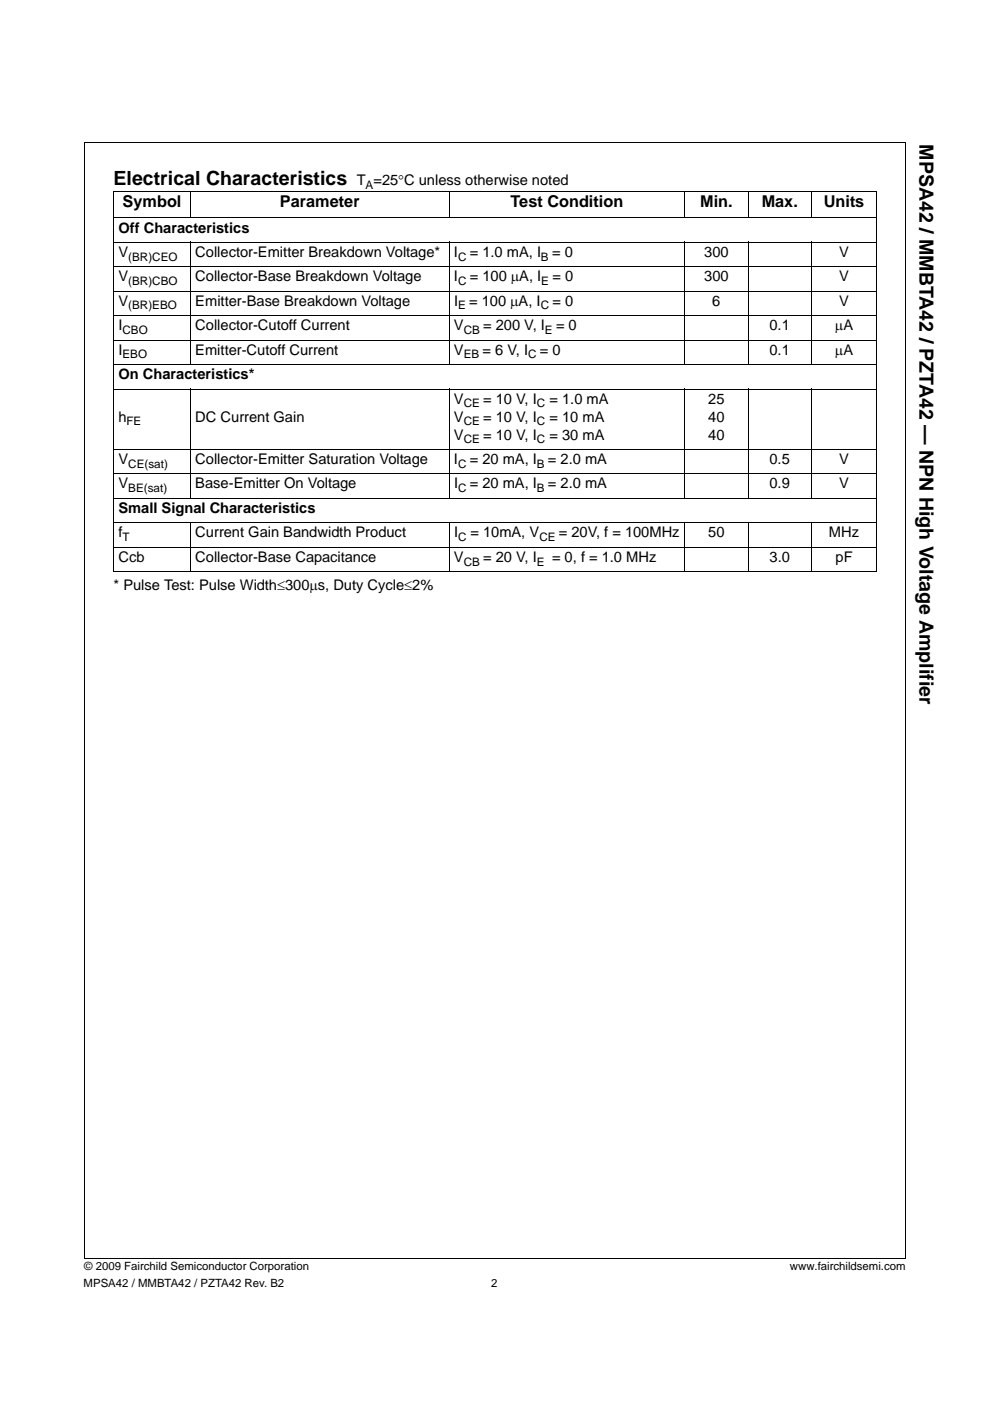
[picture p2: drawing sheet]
<svg xmlns="http://www.w3.org/2000/svg" width="210mm" height="297mm" viewBox="0 0 210 297" stroke-linecap="round" stroke-linejoin="round" font-family="sans-serif">
<defs><g id="words">
<g font-size="4.1">
<text x="195.1" y="30.6" transform="rotate(90 195.1 30.6)">MPSA42 / MMBTA42 / PZTA42 — NPN High Voltage Amplifier</text>
<text x="24.1" y="39.3">Electrical Characteristics</text>
</g>
<g font-size="3.5">
<text x="26" y="44">Symbol</text>
<text x="59.4" y="44">Parameter</text>
<text x="108.3" y="44">Test Condition</text>
<text x="148.5" y="44">Min.</text>
<text x="161.6" y="44">Max.</text>
<text x="174.7" y="44">Units</text>
</g>
<g font-size="3.1">
<text x="75.6" y="39.3">T =25°C unless otherwise noted</text>
<text x="25.1" y="49.3">Off Characteristics</text>
<text x="25.1" y="54.5">V</text>
<text x="25.1" y="59.7">V</text>
<text x="41.4" y="54.5">Collector-Emitter Breakdown Voltage*</text>
<text x="41.4" y="59.7">Collector-Base Breakdown Voltage</text>
<text x="96.3" y="54.5">I</text>
<text x="96.3" y="59.7">I</text>
<text x="99.6" y="54.5">= 1.0 mA, I</text>
<text x="99.6" y="59.7">= 100 μA, I</text>
<text x="117.1" y="54.5">= 0</text>
<text x="117.2" y="59.7">= 0</text>
<text x="149.4" y="59.7">300</text>
<text x="149.4" y="54.5">300</text>
<text x="178" y="59.7">V</text>
<text x="178" y="54.5">V</text>
<text x="25.1" y="64.9">V</text>
<text x="41.4" y="64.9">Emitter-Base Breakdown Voltage</text>
<text x="96.3" y="64.9">I</text>
<text x="99.5" y="64.9">= 100 μA, I</text>
<text x="117.2" y="64.9">= 0</text>
<text x="151.1" y="64.9">6</text>
<text x="178" y="64.9">V</text>
<text x="25.1" y="70">I</text>
<text x="41.4" y="70">Collector-Cutoff Current</text>
<text x="96.3" y="70">V</text>
<text x="102.5" y="70">= 200 V, I</text>
<text x="117.9" y="70">= 0</text>
<text x="163.2" y="70">0.1</text>
<text x="177.1" y="70">μA</text>
<text x="25.1" y="75.2">I</text>
<text x="41.4" y="75.2">Emitter-Cutoff Current</text>
<text x="96.3" y="75.2">V</text>
<text x="102.4" y="75.2">= 6 V, I</text>
<text x="114.5" y="75.2">= 0</text>
<text x="163.2" y="75.2">0.1</text>
<text x="177.1" y="75.2">μA</text>
<text x="25.1" y="80.4">On Characteristics*</text>
<text x="25.1" y="89.4">h</text>
<text x="41.4" y="89.4">DC Current Gain</text>
<text x="96.3" y="89.4">V</text>
<text x="96.3" y="85.6">V</text>
<text x="102.5" y="85.6">= 10 V, I</text>
<text x="102.5" y="89.4">= 10 V, I</text>
<text x="116.5" y="85.6">= 1.0 mA</text>
<text x="116.5" y="89.4">= 10 mA</text>
<text x="150.2" y="85.6">25</text>
<text x="150.2" y="89.4">40</text>
<text x="96.3" y="93.2">V</text>
<text x="102.5" y="93.2">= 10 V, I</text>
<text x="116.5" y="93.2">= 30 mA</text>
<text x="150.2" y="93.2">40</text>
<text x="25.1" y="98.4">V</text>
<text x="41.4" y="98.4">Collector-Emitter Saturation Voltage</text>
<text x="96.3" y="98.4">I</text>
<text x="99.6" y="98.4">= 20 mA, I</text>
<text x="116.2" y="98.4">= 2.0 mA</text>
<text x="163.2" y="98.4">0.5</text>
<text x="178" y="98.4">V</text>
<text x="25.1" y="103.6">V</text>
<text x="41.4" y="103.6">Base-Emitter On Voltage</text>
<text x="96.3" y="103.6">I</text>
<text x="99.6" y="103.6">= 20 mA, I</text>
<text x="116.2" y="103.6">= 2.0 mA</text>
<text x="163.2" y="103.6">0.9</text>
<text x="178" y="103.6">V</text>
<text x="25.1" y="108.8">Small Signal Characteristics</text>
<text x="25.1" y="113.9">f</text>
<text x="41.4" y="113.9">Current Gain Bandwidth Product</text>
<text x="96.3" y="113.9">I</text>
<text x="99.8" y="113.9">= 10mA, V</text>
<text x="118.5" y="113.9">= 20V, f = 100MHz</text>
<text x="150.2" y="113.9">50</text>
<text x="175.8" y="113.9">MHz</text>
<text x="25.1" y="119.1">Ccb</text>
<text x="41.4" y="119.1">Collector-Base Capacitance</text>
<text x="96.3" y="119.1">V</text>
<text x="102.5" y="119.1">= 20 V, I</text>
<text x="117.1" y="119.1">= 0, f = 1.0 MHz</text>
<text x="163.2" y="119.1">3.0</text>
<text x="177.2" y="119.1">pF</text>
<text x="24.1" y="125">* Pulse Test: Pulse Width≤300μs, Duty Cycle≤2%</text>
</g>
<g font-size="2.5">
<text x="77.6" y="40">A</text>
<text x="27.2" y="55.2">(BR)CEO</text>
<text x="97.2" y="55.2">C</text>
<text x="114.7" y="55.2">B</text>
<text x="27.2" y="60.4">(BR)CBO</text>
<text x="27.2" y="65.6">(BR)EBO</text>
<text x="97.2" y="60.4">C</text>
<text x="97.2" y="65.6">E</text>
<text x="114.7" y="65.6">C</text>
<text x="114.8" y="60.4">E</text>
<text x="26" y="70.8">CBO</text>
<text x="98.4" y="70.8">CB</text>
<text x="115.6" y="70.8">E</text>
<text x="26" y="76">EBO</text>
<text x="98.4" y="76">EB</text>
<text x="112" y="76">C</text>
<text x="98.4" y="86.4">CE</text>
<text x="113.9" y="86.4">C</text>
<text x="26.8" y="90.2">FE</text>
<text x="98.4" y="90.2">CE</text>
<text x="98.4" y="94">CE</text>
<text x="113.9" y="90.2">C</text>
<text x="113.9" y="94">C</text>
<text x="27.2" y="99.2">CE(sat)</text>
<text x="97.2" y="99.2">C</text>
<text x="113.9" y="99.2">B</text>
<text x="27.2" y="104.4">BE(sat)</text>
<text x="97.2" y="104.4">C</text>
<text x="113.9" y="104.4">B</text>
<text x="26" y="114.7">T</text>
<text x="97.2" y="114.7">C</text>
<text x="98.4" y="119.9">CB</text>
<text x="113.9" y="119.9">E</text>
<text x="114.4" y="114.7">CE</text>
</g>
<g font-size="2.4">
<text x="17.9" y="269.3">© 2009 Fairchild Semiconductor Corporation</text>
<text x="167.5" y="269.3">www.fairchildsemi.com</text>
<text x="17.7" y="272.9">MPSA42 / MMBTA42 / PZTA42 Rev. B2</text>
<text x="104.2" y="272.9">2</text>
</g>
</g></defs>
<g fill="none" stroke="#000" stroke-width=".21">
<path d="M17.9 30.3h174.3M17.9 30.2v236.6M192.1 30.3v236.5M24 40.6h162M24 46.2h162M24 51.4h162M24 56.6h162M24.1 40.7v80.4M40.4 40.6v5.7M40.4 51.3v26.1M95.3 40.6v5.7M95.3 51.3v26.1"/>
<path d="M145.2 40.6v5.7M145.2 51.3v26.1M158.7 40.6v5.7M158.7 51.3v26.1M172.1 40.6v5.7M172.1 51.3v26.1M185.9 40.7v80.4M24 61.7h162M24 66.9h162M24 72.1h162M24 77.3h162M24 82.5h162"/>
<path d="M24 95.3h162M40.4 82.4v23.3M95.3 82.4v23.3M145.2 82.4v23.3M158.7 82.4v23.3M172.1 82.4v23.3M24 100.5h162M24 105.6h162M24 110.8h162M24 116h162M40.4 110.7v10.6M95.3 110.7v10.6"/>
<path d="M145.2 110.7v10.6M158.7 110.7v10.6M172.1 110.7v10.6M24 121.2h162M17.8 266.8h174.3"/>
</g>
<use href="#words"/>
</svg>
